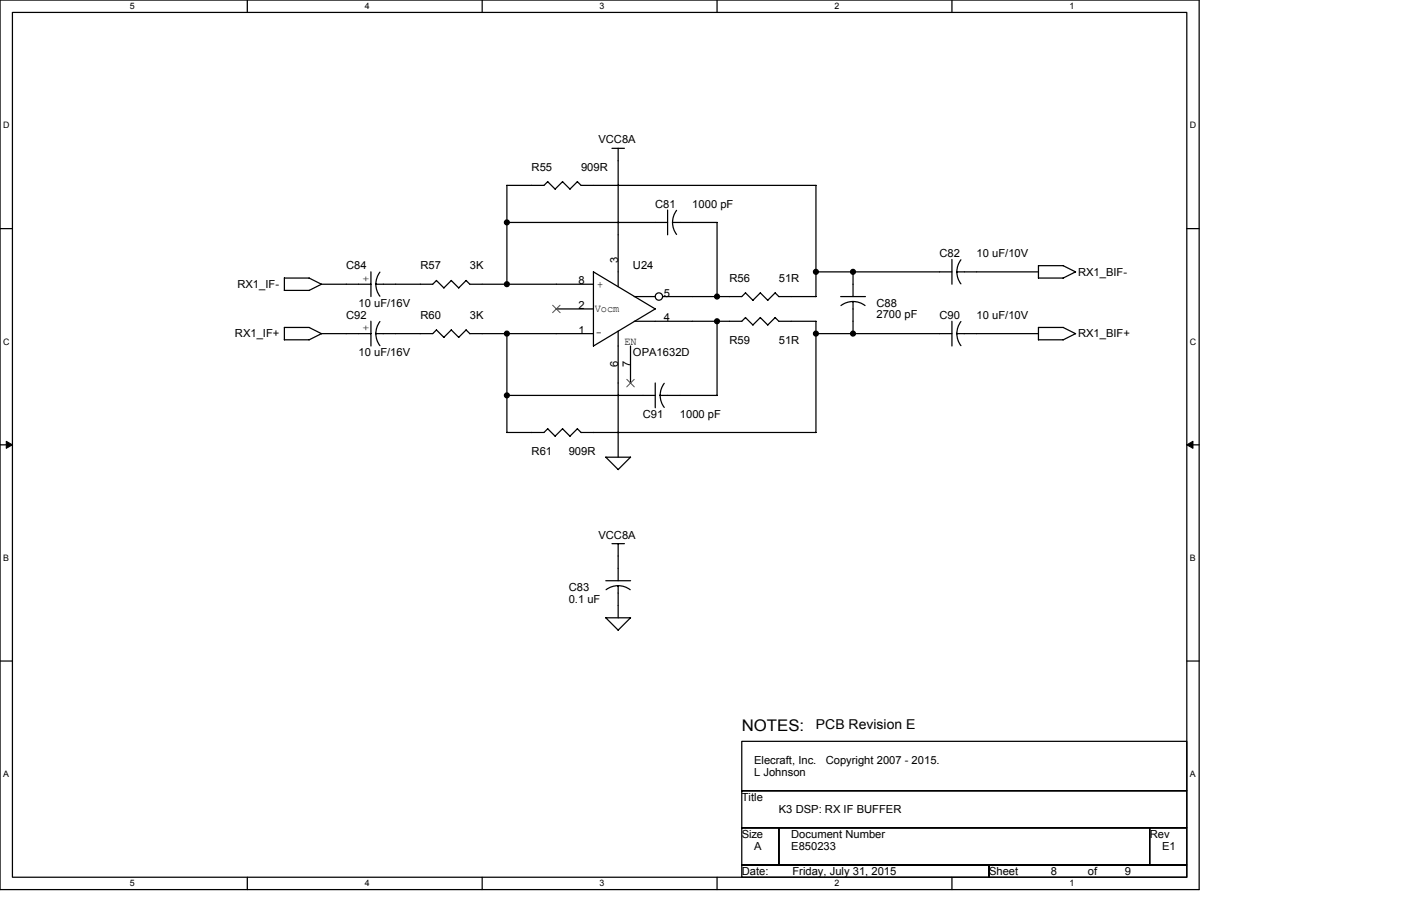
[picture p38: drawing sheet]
<svg xmlns="http://www.w3.org/2000/svg" width="432mm" height="279mm" viewBox="0 0 432 279" stroke-linecap="round" stroke-linejoin="round" font-family="sans-serif">
<defs><g id="words">
<text font-size="5" x="228.6" y="225.4">NOTES:</text>
<text font-size="4.2" x="251.5" y="224.7">PCB Revision E</text>
<g font-size="3.4">
<text x="184.4" y="44.2">VCC8A</text>
<text x="163.9" y="52.6">R55</text>
<text x="179.1" y="52.6">909R</text>
<text x="202" y="64.1">C81</text>
<text x="213.4" y="64.1">1000 pF</text>
<text x="106.7" y="83.1">C84</text>
<text x="129.6" y="83.1">R57</text>
<text x="144.8" y="83.1">3K</text>
<text x="190.5" y="81.2" transform="rotate(-90 190.5 81.2)">3</text>
<text x="195.1" y="83.1">U24</text>
<text x="289.6" y="79.3">C82</text>
<text x="301" y="79.3">10 uF/10V</text>
<text x="73.2" y="88.8">RX1_IF-</text>
<text x="113.8" y="86.9" transform="rotate(-90 113.8 86.9)">+</text>
<text x="178.3" y="87.6">8</text>
<text x="184" y="88.9">+</text>
<text x="224.8" y="86.9">R56</text>
<text x="240" y="86.9">51R</text>
<text x="332.3" y="85">RX1_BIF-</text>
<text x="110.5" y="94.5">10 uF/16V</text>
<text x="178.3" y="95.2">2</text>
<text x="204.6" y="91.4">5</text>
<text x="270.2" y="94.5">C88</text>
<text x="106.7" y="98.3">C92</text>
<text x="129.6" y="98.3">R60</text>
<text x="144.8" y="98.3">3K</text>
<text x="183.3" y="96.1">Vocm</text>
<text x="204.6" y="99.1">4</text>
<text x="270.2" y="98">2700 pF</text>
<text x="289.6" y="98.3">C90</text>
<text x="301" y="98.3">10 uF/10V</text>
<text x="72.4" y="104.1">RX1_IF+</text>
<text x="113.8" y="102.1" transform="rotate(-90 113.8 102.1)">+</text>
<text x="178.3" y="102.9">1</text>
<text x="183.7" y="103.7">-</text>
<text x="192.4" y="106.4">EN</text>
<text x="224.8" y="106">R59</text>
<text x="240" y="106">51R</text>
<text x="332.3" y="104.1">RX1_BIF+</text>
<text x="110.5" y="109.8">10 uF/16V</text>
<text x="190.5" y="113.3" transform="rotate(-90 190.5 113.3)">6</text>
<text x="194.3" y="113.3" transform="rotate(-90 194.3 113.3)">7</text>
<text x="195.1" y="109.8">OPA1632D</text>
<text x="198.1" y="128.8">C91</text>
<text x="209.6" y="128.8">1000 pF</text>
<text x="163.9" y="140.3">R61</text>
<text x="175.3" y="140.3">909R</text>
<text x="184.4" y="166.2">VCC8A</text>
<text x="175.3" y="182.2">C83</text>
<text x="175.3" y="186">0.1 uF</text>
<text x="232.4" y="235.5">Elecraft, Inc.</text>
<text x="232.4" y="239.3">L Johnson</text>
<text x="254.5" y="235.5">Copyright 2007 - 2015.</text>
<text x="228.6" y="246.9">Title</text>
<text x="240.1" y="250.7">K3 DSP: RX IF BUFFER</text>
<text x="228.6" y="258.4">Size</text>
<text x="232.4" y="262.2">A</text>
<text x="243.9" y="258.4">Document Number</text>
<text x="243.9" y="262.2">E850233</text>
<text x="354.3" y="258.4">Rev</text>
<text x="358.2" y="262.2">E1</text>
<text x="228.6" y="269.8">Date:</text>
<text x="244.2" y="269.8">Friday, July 31, 2015</text>
<text x="304.8" y="269.8">Sheet</text>
<text x="323.9" y="269.8">8</text>
<text x="335.3" y="269.8">of</text>
<text x="346.7" y="269.8">9</text>
</g>
<g font-size="2.7">
<text x="40" y="2.9">5</text>
<text x="112.4" y="2.9">4</text>
<text x="184.8" y="2.9">3</text>
<text x="257.2" y="2.9">2</text>
<text x="329.6" y="2.9">1</text>
<text x="1" y="39.6">D</text>
<text x="366.7" y="39.6">D</text>
<text x="1" y="106.3">C</text>
<text x="366.7" y="106.3">C</text>
<text x="1" y="173">B</text>
<text x="366.7" y="173">B</text>
<text x="1" y="239.6">A</text>
<text x="366.7" y="239.6">A</text>
<text x="40" y="273.4">5</text>
<text x="112.4" y="273.4">4</text>
<text x="184.8" y="273.4">3</text>
<text x="257.2" y="273.4">2</text>
<text x="329.6" y="273.4">1</text>
</g>
</g></defs>
<path d="M0 0h369.6v274.3h-369.6zM3.8 3.8h362v266.7h-362z" fill="none" stroke="#000" stroke-width=".38"/>
<g fill="#fff">
<path d="M40 .4h1.6v3.1h-1.6z"/>
<path d="M40 270.9h1.6v3.1h-1.6z"/>
</g>
<path d="M76.2 0v3.8M76.2 270.5v3.8" fill="none" stroke="#000" stroke-width=".38"/>
<g fill="#fff">
<path d="M112.4 .4h1.5v3.1h-1.5z"/>
<path d="M112.4 270.9h1.5v3.1h-1.5z"/>
</g>
<path d="M148.6 0v3.8M148.6 270.5v3.8" fill="none" stroke="#000" stroke-width=".38"/>
<g fill="#fff">
<path d="M184.8 .4h1.5v3.1h-1.5z"/>
<path d="M184.8 270.9h1.5v3.1h-1.5z"/>
</g>
<path d="M221 0v3.8M221 270.5v3.8" fill="none" stroke="#000" stroke-width=".38"/>
<g fill="#fff">
<path d="M257.2 .4h1.5v3.1h-1.5z"/>
<path d="M257.2 270.9h1.5v3.1h-1.5z"/>
</g>
<path d="M293.4 0v3.8M293.4 270.5v3.8" fill="none" stroke="#000" stroke-width=".38"/>
<g fill="#fff">
<path d="M329.6 .4h1.5v3.1h-1.5z"/>
<path d="M329.6 270.9h1.5v3.1h-1.5z"/>
<path d="M1 37.2h1.9v3h-1.9z"/>
<path d="M366.7 37.2h2v3h-2z"/>
<path d="M1 103.8h1.9v3.1h-1.9z"/>
<path d="M366.7 103.8h2v3.1h-2z"/>
</g>
<path d="M0 70.5h3.8M365.8 70.5h3.8" fill="none" stroke="#000" stroke-width=".38"/>
<g fill="#fff">
<path d="M1 170.5h1.8v3.1h-1.8z"/>
<path d="M366.7 170.5h1.9v3.1h-1.9z"/>
</g>
<path d="M0 137.2h3.8M365.8 137.2h3.8" fill="none" stroke="#000" stroke-width=".38"/>
<path d="M1.9 136.1l1.9 1.1-1.9 1.1zM365.8 137.2l1.9-1.1v2.2z" fill="#000" stroke="#000" stroke-width=".31"/>
<g fill="#fff">
<path d="M1 237.2h1.8v3h-1.8z"/>
<path d="M366.7 237.2h1.9v3h-1.9z"/>
</g>
<g fill="none" stroke="#000" stroke-width=".38">
<path d="M171.1 58.3l-2.3-2.3-1.1 1.2h-11.5v30.5M177.9 56l1.2 1.2M178 56l-2.3 2.3-2.3-2.3-2.3 2.3M179.1 57.2h72.4v34.3h-11.4M188.6 45.7h3.8M190.5 45.7v42.7M156.2 68.6h49.6M205.8 64.8v7.6M207.3 68.6h13.7v22.9M208.5 64.9l-.8 1.5-.4 2.1a6.1 6.1 0 0 0 1.2 3.8M87.6 89.6h7.7M95.3 85.7l3.8 2"/>
<path d="M95.3 85.7h-7.6v3.9M99.1 87.7h15.2M99.1 87.7l-3.9 1.9M114.3 83.8v7.7M114.3 99.1v7.6M117.1 83.9l-.8 1.5-.5 2.2a6.1 6.1 0 0 0 1.3 3.8M117.1 99.2l-.8 1.4-.5 2.2a6.1 6.1 0 0 0 1.3 3.8M134.5 86.5l2.3 2.3M134.5 86.5l-1.1 1.2h-17.6M139.1 86.5l2.3 2.3M139.1 86.5l-2.3 2.3M143.7 86.5l1.1 1.2"/>
<path d="M143.7 86.5l-2.3 2.3M144.8 87.7h38.1M171.5 95.3h11.4M195.5 91.5h6.5M202 95.3l-19.1 11.4M202 95.3l-19.1-11.5v22.9M221 99.1v22.8h-17.5M234.3 90.3l2.3 2.3 2.3-2.3 1.2 1.2M234.3 97.9l2.3 2.3 2.3-2.3 1.2 1.2M234.4 90.3l-2.3 2.3-2.3-2.3-1.2 1.2h-24.4M234.4 97.9l-2.3 2.3-2.3-2.3-1.2 1.2h-33.1M240.1 99.1h11.4v34.3h-72.4"/>
<path d="M251.5 83.8h41.9M259.1 91.5h7.6M259.2 94.2l1.5-.8 2.1-.4a6.1 6.1 0 0 1 3.8 1.2M262.9 83.8v7.7M262.9 93v9.9M293.4 80v7.7M293.4 99.1v7.6M294.9 83.8h25.2M296.2 99.2l-.9 1.4-.4 2.2a6.1 6.1 0 0 0 1.3 3.8M296.2 80.1l-.9 1.5-.4 2.2a6.1 6.1 0 0 0 1.3 3.7M327.7 85.7h-7.6v-3.8h7.6l3.8 2-3.8 1.9M87.7 101h7.6"/>
<path d="M87.7 101v3.8M95.3 101l3.8 1.9M114.3 102.9h-15.2l-3.9 1.9h-7.6M134.5 101.7l2.3 2.4M134.5 101.7l-1.1 1.2h-17.6M139.1 101.7l-2.3 2.3M143.7 101.7l1.1 1.2M143.7 101.7l-2.3 2.4-2.3-2.4M144.8 102.9h38.1M156.2 102.9v30.5h11.5l1.1-1.2 2.3 2.3M190.5 102.1v38.9M194.3 106.7v11.4"/>
<path d="M202 118.1v7.7M204.7 118.2l-.8 1.5-.4 2.2a6.1 6.1 0 0 0 1.2 3.7M251.5 102.9h41.9M294.9 102.9h25.2M320.1 101v3.8h7.6M320.1 101h7.6l3.8 1.9M331.5 102.9l-3.8 1.9M156.2 121.9h45.8M177.9 132.2l1.2 1.2M178 132.2l-2.3 2.3-2.3-2.3-2.3 2.3M190.5 144.8l-3.8-3.8h7.7l-3.9 3.8M186.7 179.1h7.7"/>
<path d="M188.6 167.7h3.8M190.5 167.7v11.4M186.7 190.5l3.8 3.8M186.7 190.5h7.7l-3.9 3.9M186.8 181.9l1.5-.9 2.1-.4a6.1 6.1 0 0 1 3.8 1.3M190.5 180.6v9.9M0 203.9h3.8M365.8 203.9h3.8M228.6 228.6h137.2v15.3h-137.2zM228.6 243.9h137.2v11.4h-137.2zM228.6 255.3h11.5v11.4h-11.5zM240.1 255.3h114.3v11.4h-114.3z"/>
<path d="M354.4 255.3h11.4v11.4h-11.4zM228.6 266.7h76.2v3.8h-76.2zM304.8 266.7h61v3.8h-61z"/>
<circle cx="203.1" cy="91.5" r="1.14"/>
</g>
<path d="M170.3 94.1l2.3 2.3M172.6 94.1l-2.3 2.3M193.2 117l2.3 2.3M195.5 117l-2.3 2.3" fill="none" stroke="#4c4c4c" stroke-width=".31"/>
<g fill="#000" stroke="#000" stroke-width=".38">
<circle cx="156.2" cy="68.6" r=".76"/>
<circle cx="156.2" cy="87.6" r=".76"/>
<circle cx="221" cy="91.4" r=".76"/>
<circle cx="221" cy="99.1" r=".76"/>
<circle cx="251.5" cy="83.8" r=".76"/>
<circle cx="262.9" cy="83.8" r=".76"/>
<circle cx="156.2" cy="102.9" r=".76"/>
<circle cx="251.5" cy="102.9" r=".76"/>
<circle cx="262.9" cy="102.9" r=".76"/>
<circle cx="156.2" cy="121.9" r=".76"/>
</g>
<use href="#words"/>
</svg>
